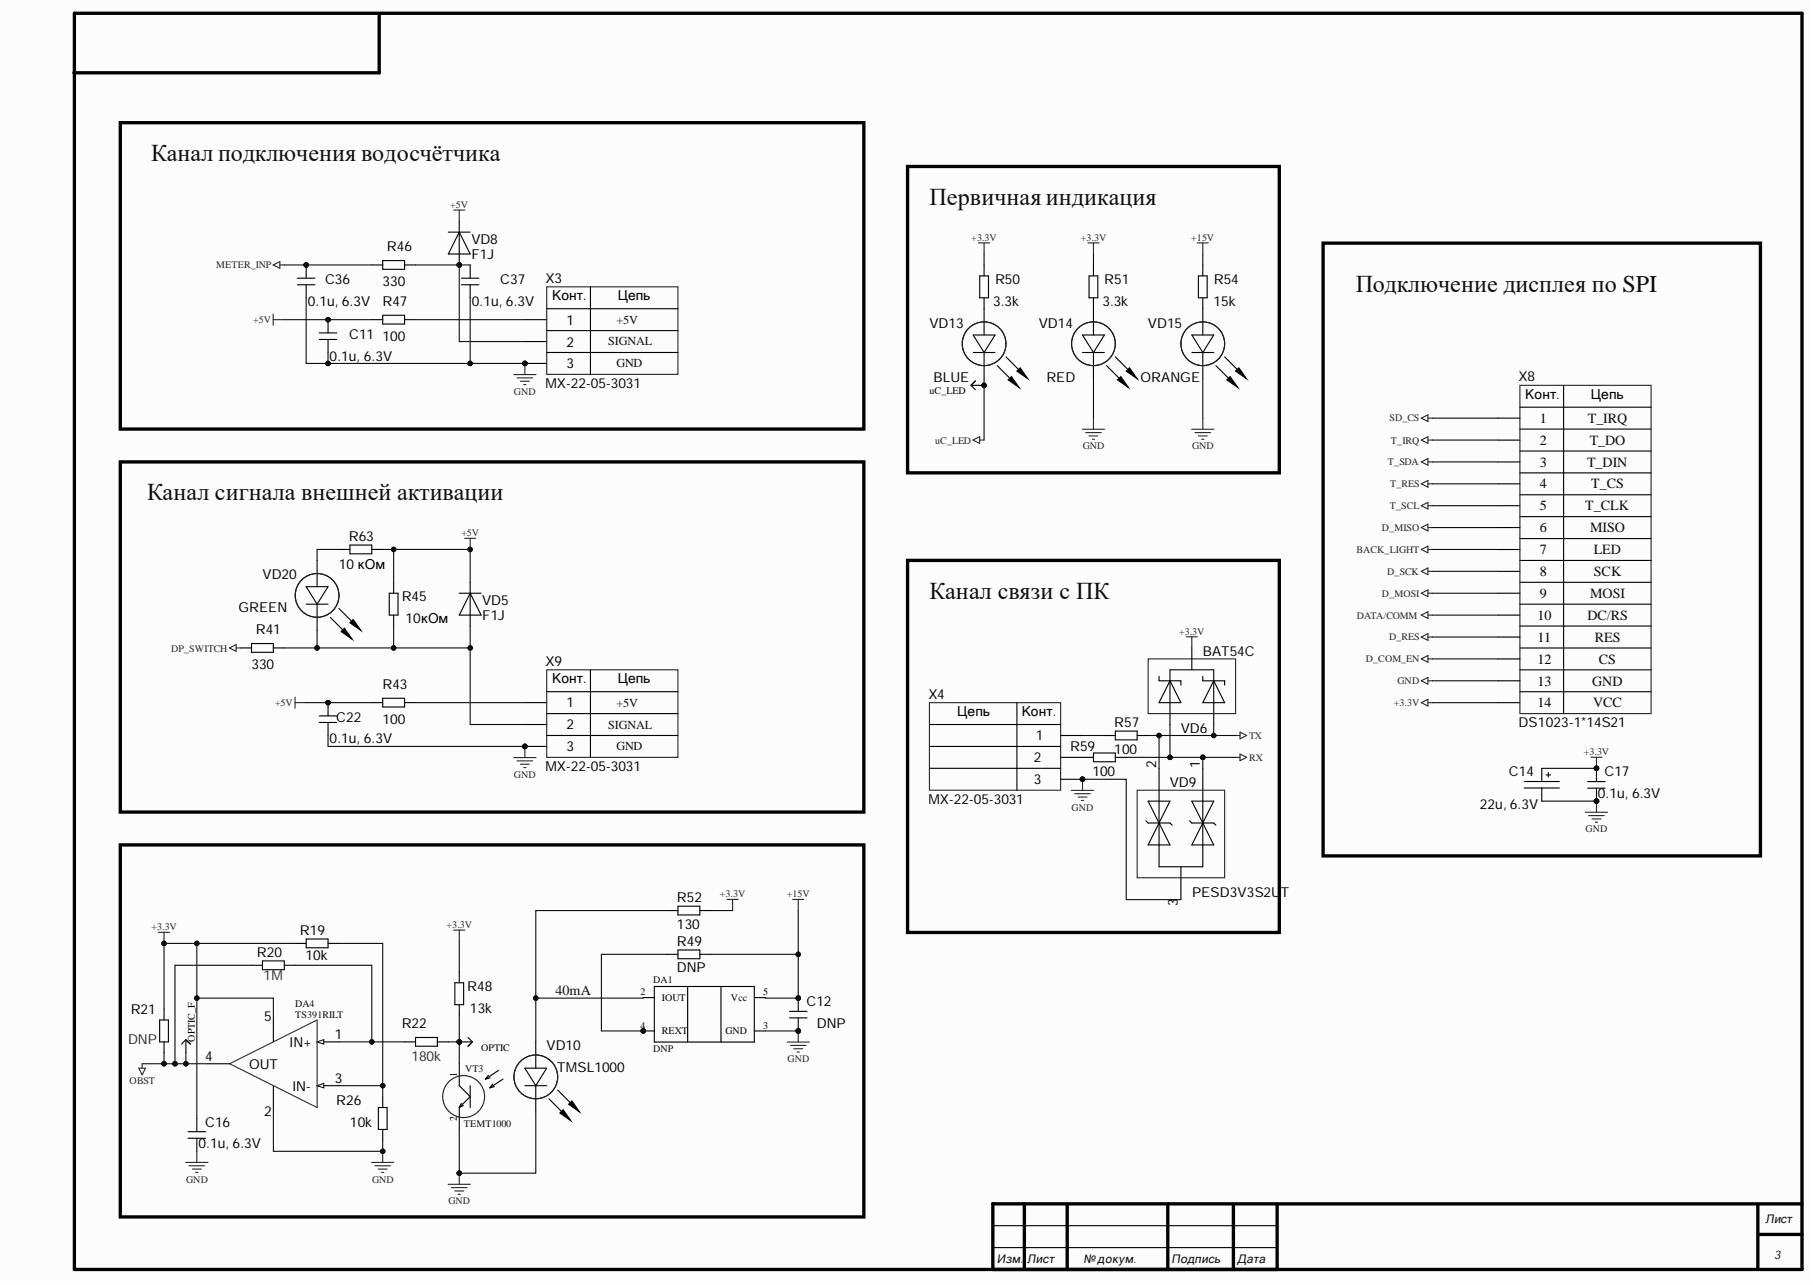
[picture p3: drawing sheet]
<svg xmlns="http://www.w3.org/2000/svg" width="414mm" height="293mm" viewBox="0 0 414 293" stroke-linecap="round" stroke-linejoin="round" font-family="sans-serif">
<defs><g id="words">
<g font-size="5.5" fill="#0e0e0e">
<text x="34.5" y="36.8">Канал подключения водосчётчика</text>
<text x="212.1" y="46.8">Первичная индикация</text>
<text x="309.4" y="66.7">Подключение дисплея по SPI</text>
<text x="33.6" y="114.1">Канал сигнала внешней активации</text>
<text x="212.1" y="136.6">Канал связи с ПК</text>
</g>
<g font-size="3.2">
<text x="351.4" y="96.5">1</text>
<text x="351.4" y="101.5">2</text>
<text x="351.4" y="106.4">3</text>
<text x="351.4" y="111.4">4</text>
<text x="351.4" y="116.4">5</text>
<text x="351.4" y="121.4">6</text>
<text x="351.4" y="126.4">7</text>
<text x="351.4" y="131.5">8</text>
<text x="351.4" y="136.5">9</text>
<text x="350.9" y="141.5">10</text>
<text x="350.9" y="146.4">11</text>
<text x="350.9" y="151.4">12</text>
<text x="350.9" y="156.4">13</text>
<text x="350.9" y="161.4">14</text>
</g>
<g font-size="3.2" fill="#0e0e0e">
<text x="362.4" y="96.5">T_IRQ</text>
<text x="362.8" y="101.5">T_DO</text>
<text x="362.3" y="106.4">T_DIN</text>
<text x="363.2" y="111.4">T_CS</text>
<text x="361.8" y="116.4">T_CLK</text>
<text x="362.9" y="121.4">MISO</text>
<text x="363.8" y="126.4">LED</text>
<text x="363.8" y="131.5">SCK</text>
<text x="362.9" y="136.5">MOSI</text>
<text x="362.3" y="141.5">DC/RS</text>
<text x="364" y="146.4">RES</text>
<text x="365" y="151.4">CS</text>
<text x="363.4" y="156.4">GND</text>
<text x="363.6" y="161.4">VCC</text>
<text x="126.8" y="227">40mA</text>
</g>
<g font-size="3.1">
<text x="88.3" y="57.3">R46</text>
<text x="107.6" y="55.6">VD8</text>
<text x="107.6" y="59.2">F1J</text>
<text x="74.2" y="64.8">C36</text>
<text x="87.3" y="65.3">330</text>
<text x="114.2" y="64.8">C37</text>
<text x="124.5" y="64.5">X3</text>
<text x="227.1" y="64.8">R50</text>
<text x="252" y="64.8">R51</text>
<text x="277.1" y="64.8">R54</text>
<text x="70.2" y="69.8">0.1u, 6.3V</text>
<text x="87.3" y="69.8">R47</text>
<text x="107.7" y="69.8">0.1u, 6.3V</text>
<text x="126" y="68.5">Конт.</text>
<text x="141" y="68.5">Цепь</text>
<text x="226.7" y="69.8">3.3k</text>
<text x="251.6" y="69.8">3.3k</text>
<text x="277" y="69.8">15k</text>
<text x="79.7" y="77.3">C11</text>
<text x="87.3" y="77.8">100</text>
<text x="129.3" y="74.1">1</text>
<text x="212.1" y="74.7">VD13</text>
<text x="237.1" y="74.7">VD14</text>
<text x="262" y="74.7">VD15</text>
<text x="75.2" y="82.3">0.1u, 6.3V</text>
<text x="129.3" y="79.1">2</text>
<text x="124.5" y="88.5">MX-22-05-3031</text>
<text x="129.3" y="84">3</text>
<text x="213.1" y="87.3">BLUE</text>
<text x="238.9" y="87.3">RED</text>
<text x="260.3" y="87.3">ORANGE</text>
<text x="346.6" y="87">X8</text>
<text x="348.1" y="91">Конт.</text>
<text x="363.1" y="91">Цепь</text>
<text x="79.6" y="123.4">R63</text>
<text x="77.3" y="129.7">10 кОм</text>
<text x="59.9" y="132.2">VD20</text>
<text x="91.7" y="137.2">R45</text>
<text x="110" y="138">VD5</text>
<text x="54.4" y="139.7">GREEN</text>
<text x="92.5" y="142.2">10кОм</text>
<text x="110" y="141.5">F1J</text>
<text x="58.4" y="144.7">R41</text>
<text x="274.5" y="149.7">BAT54C</text>
<text x="57.4" y="152.7">330</text>
<text x="124.5" y="151.9">X9</text>
<text x="126" y="155.9">Конт.</text>
<text x="141" y="155.9">Цепь</text>
<text x="87.3" y="157.2">R43</text>
<text x="129.3" y="161.4">1</text>
<text x="211.9" y="159.4">X4</text>
<text x="76.7" y="164.6">C22</text>
<text x="87.3" y="165.1">100</text>
<text x="129.3" y="166.4">2</text>
<text x="218.5" y="163.4">Цепь</text>
<text x="233.2" y="163.4">Конт.</text>
<text x="254.3" y="165.9">R57</text>
<text x="269.5" y="167.2">VD6</text>
<text x="346.6" y="166">DS1023-1*14S21</text>
<text x="75.2" y="169.6">0.1u, 6.3V</text>
<text x="129.3" y="171.4">3</text>
<text x="236" y="173.9">2</text>
<text x="236.4" y="168.9">1</text>
<text x="244.3" y="171.4">R59</text>
<text x="254.3" y="172">100</text>
<text x="124.5" y="175.9">MX-22-05-3031</text>
<text x="236" y="178.9">3</text>
<text x="249.3" y="177">100</text>
<text x="263.9" y="175.3" transform="rotate(-90 263.9 175.3)">2</text>
<text x="267" y="179.6">VD9</text>
<text x="273.8" y="175.3" transform="rotate(-90 273.8 175.3)">1</text>
<text x="344.4" y="177.1">C14</text>
<text x="366.2" y="177.1">C17</text>
<text x="211.9" y="183.4">MX-22-05-3031</text>
<text x="337.7" y="184.7">22u, 6.3V</text>
<text x="364.7" y="182.1">0.1u, 6.3V</text>
<text x="154.5" y="205.8">R52</text>
<text x="268.9" y="206.8" transform="rotate(-90 268.9 206.8)">3</text>
<text x="272.1" y="204.6">PESD3V3S2U</text>
<text x="292.3" y="204.6">T</text>
<text x="68.5" y="213.2">R19</text>
<text x="154.5" y="215.9">R49</text>
<text x="154.5" y="211.9">130</text>
<text x="58.7" y="218.3">R20</text>
<text x="69.7" y="219.1">10k</text>
<text x="154.5" y="221.9">DNP</text>
<text x="106.7" y="226.1">R48</text>
<text x="29.8" y="231.3">R21</text>
<text x="60.3" y="233">5</text>
<text x="107.3" y="231.1">13k</text>
<text x="184.1" y="229.5">C12</text>
<text x="66.1" y="238.8">IN+</text>
<text x="76.4" y="237.1">1</text>
<text x="91.7" y="234.5">R22</text>
<text x="124.8" y="239.5">VD10</text>
<text x="186.5" y="234.5">DNP</text>
<text x="46.8" y="242.1">4</text>
<text x="56.9" y="243.8">OUT</text>
<text x="127.2" y="244.5">TMSL1000</text>
<text x="66.8" y="248.8">IN-</text>
<text x="76.4" y="247">3</text>
<text x="46.8" y="257">C16</text>
<text x="60.3" y="254.6">2</text>
<text x="76.7" y="252">R26</text>
<text x="79.9" y="257">10k</text>
<text x="45.3" y="262">0.1u, 6.3V</text>
</g>
<g font-size="3.1" fill="#2e2e2e">
<text x="60.2" y="223.6">1M</text>
<text x="29.2" y="238.1">DNP</text>
<text x="93.9" y="242.1">180k</text>
</g>
<g font-size="2.8" fill="#0e0e0e">
<text x="140.7" y="73.8">+5V</text>
<text x="138.8" y="78.8">SIGNAL</text>
<text x="140.7" y="83.8">GND</text>
<text x="140.7" y="161.2">+5V</text>
<text x="138.8" y="166.2">SIGNAL</text>
<text x="140.7" y="171.2">GND</text>
</g>
<g font-size="2.7" fill="#0e0e0e">
<text x="403" y="279.1">Лист</text>
<text x="404.9" y="287.3">3</text>
<text x="227.5" y="288.1">Изм.</text>
<text x="234.5" y="288.1">Лист</text>
<text x="247.3" y="288.1">№ докум.</text>
<text x="267.4" y="288.1">Подпись</text>
<text x="282.4" y="288.1">Дата</text>
</g>
<g font-size="2.3" fill="#262626">
<text x="102.8" y="47.4">+5V</text>
<text x="221.7" y="55">+3.3V</text>
<text x="246.7" y="55">+3.3V</text>
<text x="271.9" y="55">+15V</text>
<text x="49.4" y="61.2">METER_INP</text>
<text x="57.8" y="73.7">+5V</text>
<text x="117.3" y="90">GND</text>
<text x="213.4" y="101.2">uC_LED</text>
<text x="317.1" y="96.1">SD_CS</text>
<text x="317.5" y="101.2">T_IRQ</text>
<text x="247.1" y="102.5">GND</text>
<text x="272.1" y="102.5">GND</text>
<text x="316.8" y="106.2">T_SDA</text>
<text x="317.3" y="111.2">T_RES</text>
<text x="317.2" y="116.2">T_SCL</text>
<text x="105.3" y="122.3">+5V</text>
<text x="315.4" y="121.2">D_MISO</text>
<text x="309.6" y="126.1">BACK_LIGHT</text>
<text x="316.6" y="131.1">D_SCK</text>
<text x="315.4" y="136.1">D_MOSI</text>
<text x="309.7" y="141.1">DATA/COMM</text>
<text x="39" y="148.6">DP_SWITCH</text>
<text x="269.1" y="144.8">+3.3V</text>
<text x="317" y="146.1">D_RES</text>
<text x="311.7" y="151.1">D_COM_EN</text>
<text x="62.8" y="161.1">+5V</text>
<text x="318.1" y="161.1">+3.3V</text>
<text x="319" y="156.1">GND</text>
<text x="285.1" y="173.6">RX</text>
<text x="285.1" y="168.6">TX</text>
<text x="361.5" y="172.2">+3.3V</text>
<text x="117.3" y="177.4">GND</text>
<text x="244.6" y="184.9">GND</text>
<text x="361.9" y="189.9">GND</text>
<text x="164.3" y="204.7">+3.3V</text>
<text x="179.6" y="204.7">+15V</text>
<text x="34.6" y="212.2">+3.3V</text>
<text x="101.9" y="211.7">+3.3V</text>
<text x="179.8" y="242.3">GND</text>
<text x="29.6" y="247.3">OBST</text>
<text x="42.5" y="269.8">GND</text>
<text x="84.9" y="269.8">GND</text>
<text x="102.4" y="274.8">GND</text>
</g>
<g font-size="2.3">
<text x="212.1" y="89.9">uC_LED</text>
<text x="146.2" y="227.1">2</text>
<text x="174.2" y="227.1">5</text>
<text x="151" y="228.4">IOUT</text>
<text x="166.8" y="228.4">Vcc</text>
<text x="44.5" y="237.7" transform="rotate(-90 44.5 237.7)">OPTIC_F</text>
<text x="109.8" y="239.7">OPTIC</text>
<text x="146.2" y="234.7">4</text>
<text x="151" y="236">REXT</text>
<text x="165.6" y="236">GND</text>
<text x="174.2" y="234.7">3</text>
<text x="104.3" y="245.7" transform="rotate(-90 104.3 245.7)">1</text>
<text x="104.3" y="255.8" transform="rotate(-90 104.3 255.8)">2</text>
</g>
<g font-size="2.3" fill="#0e0e0e">
<text x="149.1" y="224.3">DA1</text>
<text x="67.4" y="229.7">DA4</text>
<text x="67.4" y="232.2">TS391RILT</text>
<text x="106.2" y="244.5">VT3</text>
<text x="149.1" y="240">DNP</text>
<text x="105.9" y="257.2">TEMT1000</text>
</g>
</g></defs>
<g fill="#fcfcfc">
<path d="M0 0h413.3v292.6h-413.3z" fill-rule="evenodd"/>
<path d="M0 0h413.3v292.6h-413.3z" fill-rule="evenodd"/>
</g>
<path d="M17 3h394.3v286.6h-394.3zM86.5 3.1l.1 13.5h-69.7M233.8 274.6v14.8M243.6 274.7v14.9M266.5 274.7v14.9M281.5 274.8v14.8M291.4 274.6h-64.8v15M291.5 274.8v14.8M291.5 274.7h119.8M401.2 274.7v14.8M401.4 281.6h9.9" fill="none" stroke="#000" stroke-width=".76"/>
<g fill="#000">
<circle cx="226.6" cy="274.6" r=".38"/>
<circle cx="243.6" cy="289.6" r=".38"/>
<circle cx="266.5" cy="289.6" r=".38"/>
<circle cx="281.5" cy="289.6" r=".38"/>
<circle cx="291.5" cy="289.6" r=".38"/>
</g>
<path d="M226.5 279.6h64.9M226.5 284.6h64.9" fill="none" stroke="#000" stroke-width=".25"/>
<path d="M117.3 85.5h5M118 86.2h3.6M118.8 87h2M119.5 87.7h.6M119.8 82.9v2.6" fill="none" stroke="#262626" stroke-width=".25"/>
<circle cx="119.8" cy="82.9" r=".51" fill="#0e0e0e"/>
<circle cx="119.8" cy="82.9" r=".51" fill="none" stroke="#0e0e0e" stroke-width=".23"/>
<path d="M87.4 59.4h4.9v2h-4.9zM84.9 72.9h2.5M84.9 60.4h2.5M87.4 71.9h4.9v2h-4.9zM92.3 72.9h2.5M92.3 60.4h2.5" fill="none" stroke="#000" stroke-width=".25"/>
<path d="M62.4 71.7v2.5M62.4 72.9h2.5M62.4 60.4l1.5-.7v1.5zM63.9 60.4h1M102.3 270.2h5.1M103.1 270.9h3.5M103.8 271.7h2M104.6 272.5h.5M104.8 267.6v2.6" fill="none" stroke="#262626" stroke-width=".25"/>
<circle cx="104.8" cy="267.6" r=".51" fill="#0e0e0e"/>
<circle cx="104.8" cy="267.6" r=".51" fill="none" stroke="#0e0e0e" stroke-width=".23"/>
<path d="M103.8 224.2h2v5h-2zM104.8 221.7v2.5M104.8 229.2v2.5" fill="none" stroke="#000" stroke-width=".25"/>
<path d="M103.6 212.2h2.5M104.8 212.2v2.5" fill="none" stroke="#262626" stroke-width=".25"/>
<circle cx="182.2" cy="235.2" r=".51" fill="#0e0e0e"/>
<circle cx="182.2" cy="235.2" r=".51" fill="none" stroke="#0e0e0e" stroke-width=".23"/>
<circle cx="182.2" cy="227.7" r=".51" fill="#0e0e0e"/>
<circle cx="182.2" cy="227.7" r=".51" fill="none" stroke="#0e0e0e" stroke-width=".23"/>
<path d="M182.2 232.2v3" fill="none" stroke="#000" stroke-width=".25"/>
<circle cx="182.2" cy="235.2" r=".51" fill="#0e0e0e"/>
<circle cx="182.2" cy="235.2" r=".51" fill="none" stroke="#0e0e0e" stroke-width=".23"/>
<path d="M180.2 232.2h4M180.2 230.7h4M182.2 227.7v3" fill="none" stroke="#000" stroke-width=".25"/>
<circle cx="182.2" cy="227.7" r=".51" fill="#0e0e0e"/>
<circle cx="182.2" cy="227.7" r=".51" fill="none" stroke="#0e0e0e" stroke-width=".23"/>
<path d="M179.7 237.7h5M180.4 238.5h3.6M181.2 239.3h2M182.2 235.2v2.5M181.9 240h.5" fill="none" stroke="#262626" stroke-width=".25"/>
<circle cx="182.2" cy="235.2" r=".51" fill="#0e0e0e"/>
<circle cx="182.2" cy="235.2" r=".51" fill="none" stroke="#0e0e0e" stroke-width=".23"/>
<path d="M248.6 62.9h2v5h-2zM249.6 60.4v2.5M249.6 67.9v8.5M249.6 80.4v6M152.2 217.7h2.5M154.7 216.7h5v2h-5zM159.7 217.7h2.5" fill="none" stroke="#000" stroke-width=".25"/>
<path d="M27.5 28h169.7v69.9h-169.7zM207.1 38h84.9v69.9h-84.9zM27.5 192.8h169.7v84.8h-169.7z" fill="none" stroke="#000" stroke-width=".76"/>
<path d="M248.3 55.4h2.5M249.6 55.4v2.6" fill="none" stroke="#262626" stroke-width=".25"/>
<path d="M247.1 76.4h5l-2.5 4zM247.1 80.4h5M252.6 83.4l3 3M254.6 81.4l3 3" fill="none" stroke="#010101" stroke-width=".25"/>
<circle cx="249.6" cy="78.4" r="5" fill="none" stroke="#1c1c1c" stroke-width=".25"/>
<path d="M255.1 86.7l.7-.8 1.8 2.5z" fill="#010101"/>
<path d="M255.1 86.7l.7-.8 1.8 2.5z" fill="none" stroke="#010101" stroke-width=".25"/>
<path d="M257.1 84.7l.7-.8 1.8 2.5z" fill="#010101"/>
<path d="M222.1 76.4h5l-2.5 4zM222.1 80.4h5M227.6 83.4l3 3M229.6 81.4l3 3M257.1 84.7l.7-.8 1.8 2.5z" fill="none" stroke="#010101" stroke-width=".25"/>
<path d="M223.3 55.4h2.6M224.6 55.4v2.6M247 97.9h5.1M247.8 98.7h3.6M248.6 99.5h2M249.6 95.4v2.5M249.3 100.2h.5" fill="none" stroke="#262626" stroke-width=".25"/>
<path d="M223.6 62.9h2v5h-2zM224.6 60.4v2.5M224.6 67.9v8.5M224.6 80.4v6" fill="none" stroke="#000" stroke-width=".25"/>
<circle cx="224.6" cy="78.4" r="5" fill="none" stroke="#1c1c1c" stroke-width=".25"/>
<path d="M230.1 86.7l.8-.8 1.7 2.5z" fill="#010101"/>
<path d="M230.1 86.7l.8-.8 1.7 2.5z" fill="none" stroke="#010101" stroke-width=".25"/>
<path d="M232.1 84.7l.8-.8 1.7 2.5z" fill="#010101"/>
<path d="M272 76.4h5l-2.5 4zM232.1 84.7l.8-.8 1.7 2.5zM272 80.4h5M277.5 83.4l3 3M279.5 81.4l3 3" fill="none" stroke="#010101" stroke-width=".25"/>
<path d="M273.3 55.4h2.5M274.5 55.4v2.6" fill="none" stroke="#262626" stroke-width=".25"/>
<path d="M273.5 62.9h2v5h-2zM274.5 60.4v2.5M274.5 67.9v8.5M274.5 80.4v6" fill="none" stroke="#000" stroke-width=".25"/>
<circle cx="274.5" cy="78.4" r="5" fill="none" stroke="#1c1c1c" stroke-width=".25"/>
<path d="M280 86.7l.8-.8 1.7 2.5z" fill="#010101"/>
<path d="M280 86.7l.8-.8 1.7 2.5z" fill="none" stroke="#010101" stroke-width=".25"/>
<path d="M282 84.7l.8-.8 1.7 2.5z" fill="#010101"/>
<path d="M282 84.7l.8-.8 1.7 2.5z" fill="none" stroke="#010101" stroke-width=".25"/>
<g fill="none" stroke="#262626" stroke-width=".25">
<path d="M272 97.9h5.1M272.8 98.7h3.5M273.5 99.5h2M274.5 95.4v2.5M324.4 95.4l1.5-.8v1.6zM325.9 95.4h1M222.1 100.4l1.5-.8v1.6zM223.6 100.4h1M274.3 100.2h.5M324.4 110.4l1.5-.8v1.5zM324.4 115.4l1.5-.8v1.5zM325.9 110.4h1"/>
<path d="M325.9 115.4h1M324.4 120.4l1.5-.8v1.5zM324.4 125.4l1.5-.8v1.5zM324.4 130.3l1.5-.7v1.5zM324.4 135.3l1.5-.7v1.5zM325.9 120.4h1M325.9 125.4h1M325.9 130.3h1M325.9 135.3h1M324.4 140.3l1.5-.7v1.5zM324.4 145.3l1.5-.7v1.5zM324.4 155.3l1.5-.7v1.5z"/>
<path d="M325.9 140.3h1M325.9 145.3h1M325.9 155.3h1M324.4 160.3l1.5-.8v1.6zM325.9 160.3h1"/>
</g>
<path d="M302 55.5h99.8v139.8h-99.8z" fill="none" stroke="#000" stroke-width=".76"/>
<path d="M347.9 178.3h8M347.9 179.8h8M351.9 175.3v3M351.9 179.8v3M352.9 176.8h1M353.4 176.3v1" fill="none" stroke="#000" stroke-width=".25"/>
<circle cx="364.4" cy="182.8" r=".51" fill="#0e0e0e"/>
<circle cx="364.4" cy="182.8" r=".51" fill="none" stroke="#0e0e0e" stroke-width=".23"/>
<circle cx="364.4" cy="175.3" r=".51" fill="#0e0e0e"/>
<circle cx="364.4" cy="175.3" r=".51" fill="none" stroke="#0e0e0e" stroke-width=".23"/>
<path d="M364.4 179.8v3" fill="none" stroke="#000" stroke-width=".25"/>
<circle cx="364.4" cy="182.8" r=".51" fill="#0e0e0e"/>
<circle cx="364.4" cy="182.8" r=".51" fill="none" stroke="#0e0e0e" stroke-width=".23"/>
<path d="M362.4 179.8h4M362.4 178.3h4M364.4 175.3v2.9" fill="none" stroke="#000" stroke-width=".25"/>
<circle cx="364.4" cy="175.3" r=".51" fill="#0e0e0e"/>
<circle cx="364.4" cy="175.3" r=".51" fill="none" stroke="#0e0e0e" stroke-width=".23"/>
<path d="M361.9 185.3h5M362.6 186.1h3.6M363.4 186.8h2M364.1 187.6h.5M364.4 182.8v2.5" fill="none" stroke="#262626" stroke-width=".25"/>
<circle cx="364.4" cy="182.8" r=".51" fill="#0e0e0e"/>
<circle cx="364.4" cy="182.8" r=".51" fill="none" stroke="#0e0e0e" stroke-width=".23"/>
<path d="M363.1 172.8h2.6M364.4 172.8v2.5" fill="none" stroke="#262626" stroke-width=".25"/>
<circle cx="364.4" cy="175.3" r=".51" fill="#0e0e0e"/>
<circle cx="364.4" cy="175.3" r=".51" fill="none" stroke="#0e0e0e" stroke-width=".23"/>
<path d="M324.4 100.4l1.5-.8v1.6zM324.4 105.4l1.5-.8v1.5zM325.9 105.4h1M325.9 100.4h1M324.4 150.3l1.5-.7v1.5zM325.9 150.3h1M247.1 177.8v2.5M244.5 180.3h5.1M245.3 181.1h3.5M246.1 181.8h2M246.8 182.6h.5" fill="none" stroke="#262626" stroke-width=".25"/>
<circle cx="247.1" cy="177.8" r=".51" fill="#0e0e0e"/>
<circle cx="247.1" cy="177.8" r=".51" fill="none" stroke="#0e0e0e" stroke-width=".23"/>
<path d="M282 172.8h1M282 167.8h1M283 172l1.5 .8-1.5 .7zM283 167l1.5 .8-1.5 .8z" fill="none" stroke="#262626" stroke-width=".25"/>
<path d="M207.1 127.8h84.9v84.9h-84.9z" fill="none" stroke="#000" stroke-width=".76"/>
<circle cx="104.8" cy="60.4" r=".51" fill="#0e0e0e"/>
<circle cx="104.8" cy="60.4" r=".51" fill="none" stroke="#0e0e0e" stroke-width=".23"/>
<path d="M104.8 57.9v2.5" fill="none" stroke="#000" stroke-width=".25"/>
<circle cx="104.8" cy="60.4" r=".51" fill="#0e0e0e"/>
<circle cx="104.8" cy="60.4" r=".51" fill="none" stroke="#0e0e0e" stroke-width=".23"/>
<g fill="none" stroke="#000" stroke-width=".25">
<path d="M102.3 53h5M104.8 50.5v7.4M104.8 53l2.5 4.9h-5zM341.9 95.4h5M346.9 92.9h30M346.9 97.9h30M356.9 87.9v74.9M341.9 100.4h5M341.9 105.4h5M341.9 110.4h5M341.9 115.4h5M346.9 102.9h30"/>
<path d="M346.9 107.9h30M346.9 112.9h30M346.9 117.9h30M341.9 120.4h5M341.9 125.4h5M341.9 130.4h5M341.9 135.3h5M346.9 122.9h30M346.9 127.9h30M346.9 132.8h30M346.9 137.8h30M341.9 140.3h5"/>
<path d="M341.9 145.3h5M341.9 150.3h5M341.9 155.3h5M346.9 142.8h30M346.9 147.8h30M346.9 152.8h30M346.9 157.8h30M264.5 175.3v22.4h10v-22.4M341.9 160.3h5M261.5 187.3l.6 .5h4.9l.5 .5M262.1 182.8l4.9 10h-4.9l4.9-10zM269.5 197.7v7.5"/>
<path d="M271.5 187.3l.5 .5h5l.5 .5M272 182.8l5 10h-5l5-10z"/>
</g>
<path d="M103.6 47.9h2.5M104.8 47.9v2.6M346.9 87.9h30v74.9h-30zM270.8 145.3h2.5M272 145.3v2.5M259.6 180.3h19.9v20h-19.9z" fill="none" stroke="#262626" stroke-width=".25"/>
<circle cx="146.8" cy="235.2" r=".51" fill="#0e0e0e"/>
<circle cx="146.8" cy="235.2" r=".51" fill="none" stroke="#0e0e0e" stroke-width=".23"/>
<path d="M146.8 227.6h2.5M146.8 235.2h2.5M172.2 235.2h2.5" fill="none" stroke="#000" stroke-width=".25"/>
<circle cx="146.8" cy="235.2" r=".51" fill="#0e0e0e"/>
<circle cx="146.8" cy="235.2" r=".51" fill="none" stroke="#0e0e0e" stroke-width=".23"/>
<path d="M122.3 237.7v6M149.3 225.1h22.9v12.6h-22.9zM157 225.1v12.6M164.6 225.1v12.6M172.2 227.6h2.5M122.3 247.7v6" fill="none" stroke="#000" stroke-width=".25"/>
<path d="M119.8 247.7h5M119.8 243.7h5l-2.5 4zM125.3 250.7l3 3M127.3 248.7l3 3" fill="none" stroke="#010101" stroke-width=".25"/>
<circle cx="122.3" cy="245.7" r="5" fill="none" stroke="#1c1c1c" stroke-width=".25"/>
<path d="M128.5 253.2l1.8 2.5-2.5-1.8z" fill="#010101"/>
<path d="M128.5 253.2l1.8 2.5-2.5-1.8z" fill="none" stroke="#010101" stroke-width=".25"/>
<path d="M130.5 251.2l1.8 2.5-2.5-1.8z" fill="#010101"/>
<path d="M130.5 251.2l1.8 2.5-2.5-1.8z" fill="none" stroke="#010101" stroke-width=".25"/>
<g fill="none" stroke="#000" stroke-width=".25">
<path d="M264.5 154.3v1h5v1M267 155.3l2.5 5h-5zM272 147.8v5M274.5 154.3v1h5v1M277 155.3l2.5 5h-5zM247.1 172.8h2.5M249.6 171.8h5v2h-5zM252.1 167.8h2.5M254.6 166.8h5v2h-5zM254.6 172.8h2.5M259.6 167.8h2.5M267 165.3v-12.5h10v12.5"/>
<path d="M36.4 232.7h2v5h-2zM37.4 230.2v2.5M37.4 237.7v2.5"/>
</g>
<path d="M262.1 150.3h19.9v12.5h-19.9zM36.2 212.7h2.5M37.4 212.7v2.5" fill="none" stroke="#262626" stroke-width=".25"/>
<circle cx="37.4" cy="215.2" r=".51" fill="#0e0e0e"/>
<circle cx="37.4" cy="215.2" r=".51" fill="none" stroke="#0e0e0e" stroke-width=".23"/>
<path d="M67.4 215.2h2.5M69.9 214.2h5v2h-5zM74.9 215.2h2.5M92.3 237.7h2.5M94.8 236.7h5v2h-5zM99.8 237.7h2.5M86.4 252.7h2v5h-2zM87.4 250.2v2.5M87.4 257.7v2.5" fill="none" stroke="#000" stroke-width=".25"/>
<path d="M84.8 265.2h5.1M85.6 266h3.5M86.3 266.7h2.1M87.1 267.5h.5M87.4 262.7v2.5" fill="none" stroke="#262626" stroke-width=".25"/>
<circle cx="87.4" cy="262.7" r=".51" fill="#0e0e0e"/>
<circle cx="87.4" cy="262.7" r=".51" fill="none" stroke="#0e0e0e" stroke-width=".23"/>
<g fill="none" stroke="#000" stroke-width=".25">
<path d="M59.9 219.2h5v2h-5zM57.4 220.2h2.5M64.9 220.2h2.5M42.9 259.7h4M42.9 258.2h4M44.9 255.2v2.9M44.9 259.7v3M104.8 242.7v5l2.5 2.5-2.5 2.5M104.8 252.7v5M105.3 251.7l-.5 1M105.8 252.2l-1 .5M107.3 247.7v5"/>
<path d="M111.5 245.3l-.7 .9M111.8 245.9l-1 .3M112.5 247.3l-.7 .9M112.8 247.9l-1 .3M113.8 244.2l-3 2M114.8 246.2l-3 2"/>
</g>
<path d="M31.7 243.7h1.5l-.8 1.5zM32.4 242.7v1M42.4 265.2h5.1M43.1 266h3.6M43.9 266.7h2M44.7 267.5h.5M44.9 262.7v2.5" fill="none" stroke="#262626" stroke-width=".25"/>
<path d="M110.6 250.2a4.8 4.8 0 0 0-6.9-4.3 4.8 4.8 0 0 0-.8 8.1 4.8 4.8 0 0 0 7.6-2.9l.1-.9" fill="none" stroke="#1c1c1c" stroke-width=".25"/>
<circle cx="224.6" cy="87.9" r=".51" fill="#0e0e0e"/>
<circle cx="224.6" cy="87.9" r=".51" fill="none" stroke="#0e0e0e" stroke-width=".23"/>
<path d="M221.9 87.9h2.7" fill="none" stroke="#000" stroke-width=".25"/>
<circle cx="224.6" cy="87.9" r=".51" fill="#0e0e0e"/>
<circle cx="224.6" cy="87.9" r=".51" fill="none" stroke="#0e0e0e" stroke-width=".23"/>
<path d="M222.6 86.9l-1 1 1 1" fill="none" stroke="#000" stroke-width=".25"/>
<circle cx="104.8" cy="237.7" r=".51" fill="#0e0e0e"/>
<circle cx="104.8" cy="237.7" r=".51" fill="none" stroke="#0e0e0e" stroke-width=".23"/>
<path d="M104.8 237.7h2.7" fill="none" stroke="#000" stroke-width=".25"/>
<circle cx="104.8" cy="237.7" r=".51" fill="#0e0e0e"/>
<circle cx="104.8" cy="237.7" r=".51" fill="none" stroke="#0e0e0e" stroke-width=".23"/>
<path d="M41.4 238.2l1-1 1 1M42.4 237.5v2.7M72.4 237.7h5M106.8 236.7l1 1-1 1M62.4 247.7v5" fill="none" stroke="#000" stroke-width=".25"/>
<path d="M72.4 237.7l1.5-.5v1z" fill="#fbfbfb"/>
<path d="M72.4 237.7l1.5-.5v1z" fill="none" stroke="#000" stroke-width=".23"/>
<path d="M72.4 247.7h5" fill="none" stroke="#000" stroke-width=".25"/>
<path d="M72.4 247.7l1.5-.5v1z" fill="#fbfbfb"/>
<path d="M72.4 247.7l1.5-.5v1z" fill="none" stroke="#000" stroke-width=".23"/>
<path d="M62.4 232.7v5M47.4 242.7h5" fill="none" stroke="#000" stroke-width=".25"/>
<path d="M52.4 242.7l20-10v20z" fill="none" stroke="#2e2e2e" stroke-width=".25"/>
<circle cx="247.1" cy="177.8" r=".51" fill="#0e0e0e"/>
<circle cx="247.1" cy="177.8" r=".51" fill="none" stroke="#0e0e0e" stroke-width=".23"/>
<path d="M212.1 165.3h30M212.1 170.3h30M212.1 175.3h30M232.1 160.3v20M242.1 167.8h5M242.1 172.8h5M242.1 177.8h5" fill="none" stroke="#000" stroke-width=".25"/>
<path d="M212.1 160.3h30v20h-30z" fill="none" stroke="#262626" stroke-width=".25"/>
<circle cx="247.1" cy="177.8" r=".51" fill="#0e0e0e"/>
<circle cx="247.1" cy="177.8" r=".51" fill="none" stroke="#0e0e0e" stroke-width=".23"/>
<circle cx="119.8" cy="82.9" r=".51" fill="#0e0e0e"/>
<circle cx="119.8" cy="82.9" r=".51" fill="none" stroke="#0e0e0e" stroke-width=".23"/>
<path d="M119.8 72.9h5M119.8 77.9h5M124.8 70.4h29.9M124.8 75.4h29.9M134.8 65.4v20M119.8 82.9h5M124.8 80.4h29.9" fill="none" stroke="#000" stroke-width=".25"/>
<path d="M124.8 65.4h29.9v20h-29.9z" fill="none" stroke="#262626" stroke-width=".25"/>
<circle cx="119.8" cy="82.9" r=".51" fill="#0e0e0e"/>
<circle cx="119.8" cy="82.9" r=".51" fill="none" stroke="#0e0e0e" stroke-width=".23"/>
<path d="M117.3 172.8h5M118 173.6h3.6M118.8 174.3h2M119.5 175.1h.6M119.8 170.3v2.5" fill="none" stroke="#262626" stroke-width=".25"/>
<circle cx="119.8" cy="170.3" r=".51" fill="#0e0e0e"/>
<circle cx="119.8" cy="170.3" r=".51" fill="none" stroke="#0e0e0e" stroke-width=".23"/>
<path d="M104.8 135.3h5M107.3 132.8v10M107.3 135.3l2.5 5h-5zM54.9 147.8h2.5M57.4 146.8h5v2h-5zM62.4 147.8h2.5M87.4 159.3h4.9v2h-4.9zM84.9 160.3h2.5M92.3 160.3h2.5" fill="none" stroke="#000" stroke-width=".25"/>
<path d="M106 122.8h2.6M107.3 122.8v2.6M52.4 147.8l1.5-.7v1.5zM53.9 147.8h1M67.3 159v2.6M67.3 160.3h2.6" fill="none" stroke="#262626" stroke-width=".25"/>
<path d="M27.5 105.4h169.7v79.9h-169.7z" fill="none" stroke="#000" stroke-width=".76"/>
<circle cx="107.3" cy="125.4" r=".51" fill="#0e0e0e"/>
<circle cx="107.3" cy="125.4" r=".51" fill="none" stroke="#0e0e0e" stroke-width=".23"/>
<circle cx="119.8" cy="170.3" r=".51" fill="#0e0e0e"/>
<circle cx="119.8" cy="170.3" r=".51" fill="none" stroke="#0e0e0e" stroke-width=".23"/>
<path d="M124.8 157.8h29.9M134.8 152.8v20M119.8 160.3h5M119.8 165.3h5M119.8 170.3h5M124.8 162.8h29.9M124.8 167.8h29.9" fill="none" stroke="#000" stroke-width=".25"/>
<path d="M124.8 152.8h29.9v20h-29.9z" fill="none" stroke="#262626" stroke-width=".25"/>
<circle cx="119.8" cy="170.3" r=".51" fill="#0e0e0e"/>
<circle cx="119.8" cy="170.3" r=".51" fill="none" stroke="#0e0e0e" stroke-width=".23"/>
<path d="M72.4 127.8v6M72.4 137.8v6M77.4 125.4h2.5M79.9 124.4h5v1.9h-5zM84.9 125.4h2.5M88.8 135.3h2v5h-2zM89.8 132.8v2.5M89.8 140.3v2.5M152.2 207.7h2.5M154.7 206.7h5v2h-5zM159.7 207.7h2.5" fill="none" stroke="#000" stroke-width=".25"/>
<path d="M165.9 205.2h2.6M167.2 205.2v2.5" fill="none" stroke="#262626" stroke-width=".25"/>
<path d="M69.9 137.8h5M69.9 133.8h5l-2.5 4zM77.4 138.8l3 3M75.4 140.8l3 3" fill="none" stroke="#010101" stroke-width=".25"/>
<circle cx="72.4" cy="135.8" r="5" fill="none" stroke="#1c1c1c" stroke-width=".25"/>
<path d="M78.6 143.3l1.8 2.5-2.5-1.7z" fill="#010101"/>
<path d="M78.6 143.3l1.8 2.5-2.5-1.7z" fill="none" stroke="#010101" stroke-width=".25"/>
<path d="M80.6 141.3l1.8 2.5-2.5-1.7z" fill="#010101"/>
<path d="M80.6 141.3l1.8 2.5-2.5-1.7z" fill="none" stroke="#010101" stroke-width=".25"/>
<path d="M180.9 205.2h2.6M182.2 205.2v2.5" fill="none" stroke="#262626" stroke-width=".25"/>
<circle cx="74.9" cy="160.3" r=".51" fill="#0e0e0e"/>
<circle cx="74.9" cy="160.3" r=".51" fill="none" stroke="#0e0e0e" stroke-width=".23"/>
<path d="M72.9 164.8h4M72.9 163.3h4M74.9 160.3v3M74.9 164.8v3" fill="none" stroke="#000" stroke-width=".25"/>
<circle cx="74.9" cy="160.3" r=".51" fill="#0e0e0e"/>
<circle cx="74.9" cy="160.3" r=".51" fill="none" stroke="#0e0e0e" stroke-width=".23"/>
<circle cx="74.9" cy="72.9" r=".51" fill="#0e0e0e"/>
<circle cx="74.9" cy="72.9" r=".51" fill="none" stroke="#0e0e0e" stroke-width=".23"/>
<path d="M72.9 77.4h4M72.9 75.9h4M74.9 72.9v3M74.9 77.4v3" fill="none" stroke="#000" stroke-width=".25"/>
<circle cx="74.9" cy="72.9" r=".51" fill="#0e0e0e"/>
<circle cx="74.9" cy="72.9" r=".51" fill="none" stroke="#0e0e0e" stroke-width=".23"/>
<path d="M94.8 72.9h25M74.9 80.4v2.5h44.9" fill="none" stroke="#0e0e0e" stroke-width=".25"/>
<circle cx="74.9" cy="82.9" r=".51" fill="#0e0e0e"/>
<circle cx="74.9" cy="82.9" r=".51" fill="none" stroke="#0e0e0e" stroke-width=".23"/>
<circle cx="107.3" cy="82.9" r=".51" fill="#0e0e0e"/>
<circle cx="107.3" cy="82.9" r=".51" fill="none" stroke="#0e0e0e" stroke-width=".23"/>
<circle cx="119.8" cy="82.9" r=".51" fill="#0e0e0e"/>
<circle cx="119.8" cy="82.9" r=".51" fill="none" stroke="#0e0e0e" stroke-width=".23"/>
<path d="M94.8 60.4h10v17.5h15" fill="none" stroke="#0e0e0e" stroke-width=".25"/>
<circle cx="104.8" cy="60.4" r=".51" fill="#0e0e0e"/>
<circle cx="104.8" cy="60.4" r=".51" fill="none" stroke="#0e0e0e" stroke-width=".23"/>
<path d="M64.9 60.4h20" fill="none" stroke="#0e0e0e" stroke-width=".25"/>
<circle cx="69.9" cy="60.4" r=".51" fill="#0e0e0e"/>
<circle cx="69.9" cy="60.4" r=".51" fill="none" stroke="#0e0e0e" stroke-width=".23"/>
<path d="M104.8 214.7v7M104.8 257.7v9.9" fill="none" stroke="#0e0e0e" stroke-width=".25"/>
<circle cx="104.8" cy="267.6" r=".51" fill="#0e0e0e"/>
<circle cx="104.8" cy="267.6" r=".51" fill="none" stroke="#0e0e0e" stroke-width=".23"/>
<g fill="none" stroke="#0e0e0e" stroke-width=".25">
<path d="M326.9 95.4h15M326.9 100.4h15M326.9 105.4h15M326.9 110.4h15M326.9 115.4h15M326.9 120.4h15M326.9 125.4h15M326.9 130.3h15M326.9 135.3h15M326.9 140.3h15M326.9 145.3h15M326.9 150.3h15"/>
<path d="M326.9 155.3h15M326.9 160.3h15M351.9 182.8h12.5"/>
</g>
<circle cx="364.4" cy="182.8" r=".51" fill="#0e0e0e"/>
<circle cx="364.4" cy="182.8" r=".51" fill="none" stroke="#0e0e0e" stroke-width=".23"/>
<path d="M351.9 175.3h12.5" fill="none" stroke="#0e0e0e" stroke-width=".25"/>
<circle cx="364.4" cy="175.3" r=".51" fill="#0e0e0e"/>
<circle cx="364.4" cy="175.3" r=".51" fill="none" stroke="#0e0e0e" stroke-width=".23"/>
<path d="M247.1 177.8h10v27.4h12.4" fill="none" stroke="#0e0e0e" stroke-width=".25"/>
<circle cx="247.1" cy="177.8" r=".51" fill="#0e0e0e"/>
<circle cx="247.1" cy="177.8" r=".51" fill="none" stroke="#0e0e0e" stroke-width=".23"/>
<path d="M224.6 58v2.4M249.6 58v2.4M274.5 58v2.4M146.8 227.6v.1h-24.5v10" fill="none" stroke="#0e0e0e" stroke-width=".25"/>
<circle cx="122.3" cy="227.7" r=".51" fill="#0e0e0e"/>
<circle cx="122.3" cy="227.7" r=".51" fill="none" stroke="#0e0e0e" stroke-width=".23"/>
<path d="M174.7 235.2h7.5" fill="none" stroke="#0e0e0e" stroke-width=".25"/>
<circle cx="182.2" cy="235.2" r=".51" fill="#0e0e0e"/>
<circle cx="182.2" cy="235.2" r=".51" fill="none" stroke="#0e0e0e" stroke-width=".23"/>
<path d="M247.1 167.8h5M274.5 172.8v2.5" fill="none" stroke="#0e0e0e" stroke-width=".25"/>
<circle cx="274.5" cy="172.8" r=".51" fill="#0e0e0e"/>
<circle cx="274.5" cy="172.8" r=".51" fill="none" stroke="#0e0e0e" stroke-width=".23"/>
<path d="M274.5 172.8h7.5" fill="none" stroke="#0e0e0e" stroke-width=".25"/>
<circle cx="274.5" cy="172.8" r=".51" fill="#0e0e0e"/>
<circle cx="274.5" cy="172.8" r=".51" fill="none" stroke="#0e0e0e" stroke-width=".23"/>
<path d="M264.5 167.8v7.5" fill="none" stroke="#0e0e0e" stroke-width=".25"/>
<circle cx="264.5" cy="167.8" r=".51" fill="#0e0e0e"/>
<circle cx="264.5" cy="167.8" r=".51" fill="none" stroke="#0e0e0e" stroke-width=".23"/>
<path d="M277 165.3v2.5" fill="none" stroke="#0e0e0e" stroke-width=".25"/>
<circle cx="277" cy="167.8" r=".51" fill="#0e0e0e"/>
<circle cx="277" cy="167.8" r=".51" fill="none" stroke="#0e0e0e" stroke-width=".23"/>
<path d="M267 165.3v7.5" fill="none" stroke="#0e0e0e" stroke-width=".25"/>
<circle cx="267" cy="172.8" r=".51" fill="#0e0e0e"/>
<circle cx="267" cy="172.8" r=".51" fill="none" stroke="#0e0e0e" stroke-width=".23"/>
<path d="M67.4 220.2h17.5v17.5" fill="none" stroke="#0e0e0e" stroke-width=".25"/>
<circle cx="84.9" cy="237.7" r=".51" fill="#0e0e0e"/>
<circle cx="84.9" cy="237.7" r=".51" fill="none" stroke="#0e0e0e" stroke-width=".23"/>
<path d="M57.4 220.2h-17.5v22.5" fill="none" stroke="#0e0e0e" stroke-width=".25"/>
<circle cx="39.9" cy="242.7" r=".51" fill="#0e0e0e"/>
<circle cx="39.9" cy="242.7" r=".51" fill="none" stroke="#0e0e0e" stroke-width=".23"/>
<path d="M77.4 247.7h10" fill="none" stroke="#0e0e0e" stroke-width=".25"/>
<circle cx="87.4" cy="247.7" r=".51" fill="#0e0e0e"/>
<circle cx="87.4" cy="247.7" r=".51" fill="none" stroke="#0e0e0e" stroke-width=".23"/>
<path d="M224.6 86.4v14M249.6 86.4v9M274.5 86.4v9" fill="none" stroke="#0e0e0e" stroke-width=".25"/>
<circle cx="224.6" cy="87.9" r=".51" fill="#0e0e0e"/>
<circle cx="224.6" cy="87.9" r=".51" fill="none" stroke="#0e0e0e" stroke-width=".23"/>
<path d="M122.3 253.7v13.9h-17.5" fill="none" stroke="#0e0e0e" stroke-width=".25"/>
<circle cx="104.8" cy="267.6" r=".51" fill="#0e0e0e"/>
<circle cx="104.8" cy="267.6" r=".51" fill="none" stroke="#0e0e0e" stroke-width=".23"/>
<path d="M152.2 217.7h-14.9v17.5h9.9" fill="none" stroke="#0e0e0e" stroke-width=".25"/>
<circle cx="146.8" cy="235.2" r=".51" fill="#0e0e0e"/>
<circle cx="146.8" cy="235.2" r=".51" fill="none" stroke="#0e0e0e" stroke-width=".23"/>
<path d="M62.4 252.7v10h25v-2.5" fill="none" stroke="#0e0e0e" stroke-width=".25"/>
<circle cx="87.4" cy="262.7" r=".51" fill="#0e0e0e"/>
<circle cx="87.4" cy="262.7" r=".51" fill="none" stroke="#0e0e0e" stroke-width=".23"/>
<path d="M44.9 227.7h17.5v5" fill="none" stroke="#0e0e0e" stroke-width=".25"/>
<circle cx="44.9" cy="227.7" r=".51" fill="#0e0e0e"/>
<circle cx="44.9" cy="227.7" r=".51" fill="none" stroke="#0e0e0e" stroke-width=".23"/>
<path d="M42.4 240.2v2.5" fill="none" stroke="#0e0e0e" stroke-width=".25"/>
<circle cx="42.4" cy="242.7" r=".51" fill="#0e0e0e"/>
<circle cx="42.4" cy="242.7" r=".51" fill="none" stroke="#0e0e0e" stroke-width=".23"/>
<path d="M37.4 240.2v2.5" fill="none" stroke="#0e0e0e" stroke-width=".25"/>
<circle cx="37.4" cy="242.7" r=".51" fill="#0e0e0e"/>
<circle cx="37.4" cy="242.7" r=".51" fill="none" stroke="#0e0e0e" stroke-width=".23"/>
<path d="M104.8 231.7v11" fill="none" stroke="#0e0e0e" stroke-width=".25"/>
<circle cx="104.8" cy="237.7" r=".51" fill="#0e0e0e"/>
<circle cx="104.8" cy="237.7" r=".51" fill="none" stroke="#0e0e0e" stroke-width=".23"/>
<path d="M102.3 237.7h2.5" fill="none" stroke="#0e0e0e" stroke-width=".25"/>
<circle cx="104.8" cy="237.7" r=".51" fill="#0e0e0e"/>
<circle cx="104.8" cy="237.7" r=".51" fill="none" stroke="#0e0e0e" stroke-width=".23"/>
<path d="M32.4 242.7h15" fill="none" stroke="#0e0e0e" stroke-width=".25"/>
<circle cx="37.4" cy="242.7" r=".51" fill="#0e0e0e"/>
<circle cx="37.4" cy="242.7" r=".51" fill="none" stroke="#0e0e0e" stroke-width=".23"/>
<circle cx="39.9" cy="242.7" r=".51" fill="#0e0e0e"/>
<circle cx="39.9" cy="242.7" r=".51" fill="none" stroke="#0e0e0e" stroke-width=".23"/>
<circle cx="42.4" cy="242.7" r=".51" fill="#0e0e0e"/>
<circle cx="42.4" cy="242.7" r=".51" fill="none" stroke="#0e0e0e" stroke-width=".23"/>
<path d="M67.4 215.2h-30v15" fill="none" stroke="#0e0e0e" stroke-width=".25"/>
<circle cx="37.4" cy="215.2" r=".51" fill="#0e0e0e"/>
<circle cx="37.4" cy="215.2" r=".51" fill="none" stroke="#0e0e0e" stroke-width=".23"/>
<circle cx="44.9" cy="215.2" r=".51" fill="#0e0e0e"/>
<circle cx="44.9" cy="215.2" r=".51" fill="none" stroke="#0e0e0e" stroke-width=".23"/>
<path d="M77.4 237.7h14.9" fill="none" stroke="#0e0e0e" stroke-width=".25"/>
<circle cx="84.9" cy="237.7" r=".51" fill="#0e0e0e"/>
<circle cx="84.9" cy="237.7" r=".51" fill="none" stroke="#0e0e0e" stroke-width=".23"/>
<path d="M77.4 215.2h10v35" fill="none" stroke="#0e0e0e" stroke-width=".25"/>
<circle cx="87.4" cy="247.7" r=".51" fill="#0e0e0e"/>
<circle cx="87.4" cy="247.7" r=".51" fill="none" stroke="#0e0e0e" stroke-width=".23"/>
<path d="M44.9 215.2v40" fill="none" stroke="#0e0e0e" stroke-width=".25"/>
<circle cx="44.9" cy="215.2" r=".51" fill="#0e0e0e"/>
<circle cx="44.9" cy="215.2" r=".51" fill="none" stroke="#0e0e0e" stroke-width=".23"/>
<circle cx="44.9" cy="227.7" r=".51" fill="#0e0e0e"/>
<circle cx="44.9" cy="227.7" r=".51" fill="none" stroke="#0e0e0e" stroke-width=".23"/>
<path d="M257.1 172.8h17.4" fill="none" stroke="#0e0e0e" stroke-width=".25"/>
<circle cx="267" cy="172.8" r=".51" fill="#0e0e0e"/>
<circle cx="267" cy="172.8" r=".51" fill="none" stroke="#0e0e0e" stroke-width=".23"/>
<circle cx="274.5" cy="172.8" r=".51" fill="#0e0e0e"/>
<circle cx="274.5" cy="172.8" r=".51" fill="none" stroke="#0e0e0e" stroke-width=".23"/>
<path d="M262.1 167.8h19.9" fill="none" stroke="#0e0e0e" stroke-width=".25"/>
<circle cx="264.5" cy="167.8" r=".51" fill="#0e0e0e"/>
<circle cx="264.5" cy="167.8" r=".51" fill="none" stroke="#0e0e0e" stroke-width=".23"/>
<circle cx="277" cy="167.8" r=".51" fill="#0e0e0e"/>
<circle cx="277" cy="167.8" r=".51" fill="none" stroke="#0e0e0e" stroke-width=".23"/>
<path d="M74.9 167.8v2.5h44.9M94.8 160.3h25" fill="none" stroke="#0e0e0e" stroke-width=".25"/>
<circle cx="119.8" cy="170.3" r=".51" fill="#0e0e0e"/>
<circle cx="119.8" cy="170.3" r=".51" fill="none" stroke="#0e0e0e" stroke-width=".23"/>
<path d="M107.3 142.8v5" fill="none" stroke="#0e0e0e" stroke-width=".25"/>
<circle cx="107.3" cy="147.8" r=".51" fill="#0e0e0e"/>
<circle cx="107.3" cy="147.8" r=".51" fill="none" stroke="#0e0e0e" stroke-width=".23"/>
<path d="M89.8 132.8v-7.4h17.5v7.4" fill="none" stroke="#0e0e0e" stroke-width=".25"/>
<circle cx="89.8" cy="125.4" r=".51" fill="#0e0e0e"/>
<circle cx="89.8" cy="125.4" r=".51" fill="none" stroke="#0e0e0e" stroke-width=".23"/>
<circle cx="107.3" cy="125.4" r=".51" fill="#0e0e0e"/>
<circle cx="107.3" cy="125.4" r=".51" fill="none" stroke="#0e0e0e" stroke-width=".23"/>
<path d="M89.8 142.8v5" fill="none" stroke="#0e0e0e" stroke-width=".25"/>
<circle cx="89.8" cy="147.8" r=".51" fill="#0e0e0e"/>
<circle cx="89.8" cy="147.8" r=".51" fill="none" stroke="#0e0e0e" stroke-width=".23"/>
<path d="M152.2 207.7h-29.9v20" fill="none" stroke="#0e0e0e" stroke-width=".25"/>
<circle cx="122.3" cy="227.7" r=".51" fill="#0e0e0e"/>
<circle cx="122.3" cy="227.7" r=".51" fill="none" stroke="#0e0e0e" stroke-width=".23"/>
<path d="M162.2 207.7h5M182.2 207.7v20h-7.5v-.1" fill="none" stroke="#0e0e0e" stroke-width=".25"/>
<circle cx="182.2" cy="227.7" r=".51" fill="#0e0e0e"/>
<circle cx="182.2" cy="227.7" r=".51" fill="none" stroke="#0e0e0e" stroke-width=".23"/>
<circle cx="182.2" cy="217.7" r=".51" fill="#0e0e0e"/>
<circle cx="182.2" cy="217.7" r=".51" fill="none" stroke="#0e0e0e" stroke-width=".23"/>
<path d="M77.4 125.4h-5v2.4M72.4 143.8v4" fill="none" stroke="#0e0e0e" stroke-width=".25"/>
<circle cx="72.4" cy="147.8" r=".51" fill="#0e0e0e"/>
<circle cx="72.4" cy="147.8" r=".51" fill="none" stroke="#0e0e0e" stroke-width=".23"/>
<path d="M87.4 125.4h2.4" fill="none" stroke="#0e0e0e" stroke-width=".25"/>
<circle cx="89.8" cy="125.4" r=".51" fill="#0e0e0e"/>
<circle cx="89.8" cy="125.4" r=".51" fill="none" stroke="#0e0e0e" stroke-width=".23"/>
<path d="M162.2 217.7h20" fill="none" stroke="#0e0e0e" stroke-width=".25"/>
<circle cx="182.2" cy="217.7" r=".51" fill="#0e0e0e"/>
<circle cx="182.2" cy="217.7" r=".51" fill="none" stroke="#0e0e0e" stroke-width=".23"/>
<path d="M69.9 160.3h15" fill="none" stroke="#0e0e0e" stroke-width=".25"/>
<circle cx="74.9" cy="160.3" r=".51" fill="#0e0e0e"/>
<circle cx="74.9" cy="160.3" r=".51" fill="none" stroke="#0e0e0e" stroke-width=".23"/>
<path d="M64.9 72.9h20" fill="none" stroke="#0e0e0e" stroke-width=".25"/>
<circle cx="74.9" cy="72.9" r=".51" fill="#0e0e0e"/>
<circle cx="74.9" cy="72.9" r=".51" fill="none" stroke="#0e0e0e" stroke-width=".23"/>
<path d="M69.9 67.9v15h5" fill="none" stroke="#0e0e0e" stroke-width=".25"/>
<circle cx="74.9" cy="82.9" r=".51" fill="#0e0e0e"/>
<circle cx="74.9" cy="82.9" r=".51" fill="none" stroke="#0e0e0e" stroke-width=".23"/>
<circle cx="69.9" cy="60.4" r=".51" fill="#0e0e0e"/>
<circle cx="69.9" cy="60.4" r=".51" fill="none" stroke="#0e0e0e" stroke-width=".23"/>
<path d="M67.9 65h4M67.9 63.5h4M69.9 60.4v3M69.9 65v2.9" fill="none" stroke="#000" stroke-width=".25"/>
<circle cx="69.9" cy="60.4" r=".51" fill="#0e0e0e"/>
<circle cx="69.9" cy="60.4" r=".51" fill="none" stroke="#0e0e0e" stroke-width=".23"/>
<path d="M64.9 147.8h42.4v17.5h12.5" fill="none" stroke="#0e0e0e" stroke-width=".25"/>
<circle cx="107.3" cy="147.8" r=".51" fill="#0e0e0e"/>
<circle cx="107.3" cy="147.8" r=".51" fill="none" stroke="#0e0e0e" stroke-width=".23"/>
<circle cx="89.8" cy="147.8" r=".51" fill="#0e0e0e"/>
<circle cx="89.8" cy="147.8" r=".51" fill="none" stroke="#0e0e0e" stroke-width=".23"/>
<circle cx="72.4" cy="147.8" r=".51" fill="#0e0e0e"/>
<circle cx="72.4" cy="147.8" r=".51" fill="none" stroke="#0e0e0e" stroke-width=".23"/>
<path d="M105.3 65h4M105.3 63.5h4M107.3 60.4v3M107.3 65v2.9" fill="none" stroke="#000" stroke-width=".25"/>
<path d="M104.8 60.4h2.5" fill="none" stroke="#0e0e0e" stroke-width=".25"/>
<circle cx="104.8" cy="60.4" r=".51" fill="#0e0e0e"/>
<circle cx="104.8" cy="60.4" r=".51" fill="none" stroke="#0e0e0e" stroke-width=".23"/>
<path d="M107.3 67.9v15" fill="none" stroke="#0e0e0e" stroke-width=".25"/>
<circle cx="107.3" cy="82.9" r=".51" fill="#0e0e0e"/>
<circle cx="107.3" cy="82.9" r=".51" fill="none" stroke="#0e0e0e" stroke-width=".23"/>
<use href="#words"/>
</svg>
